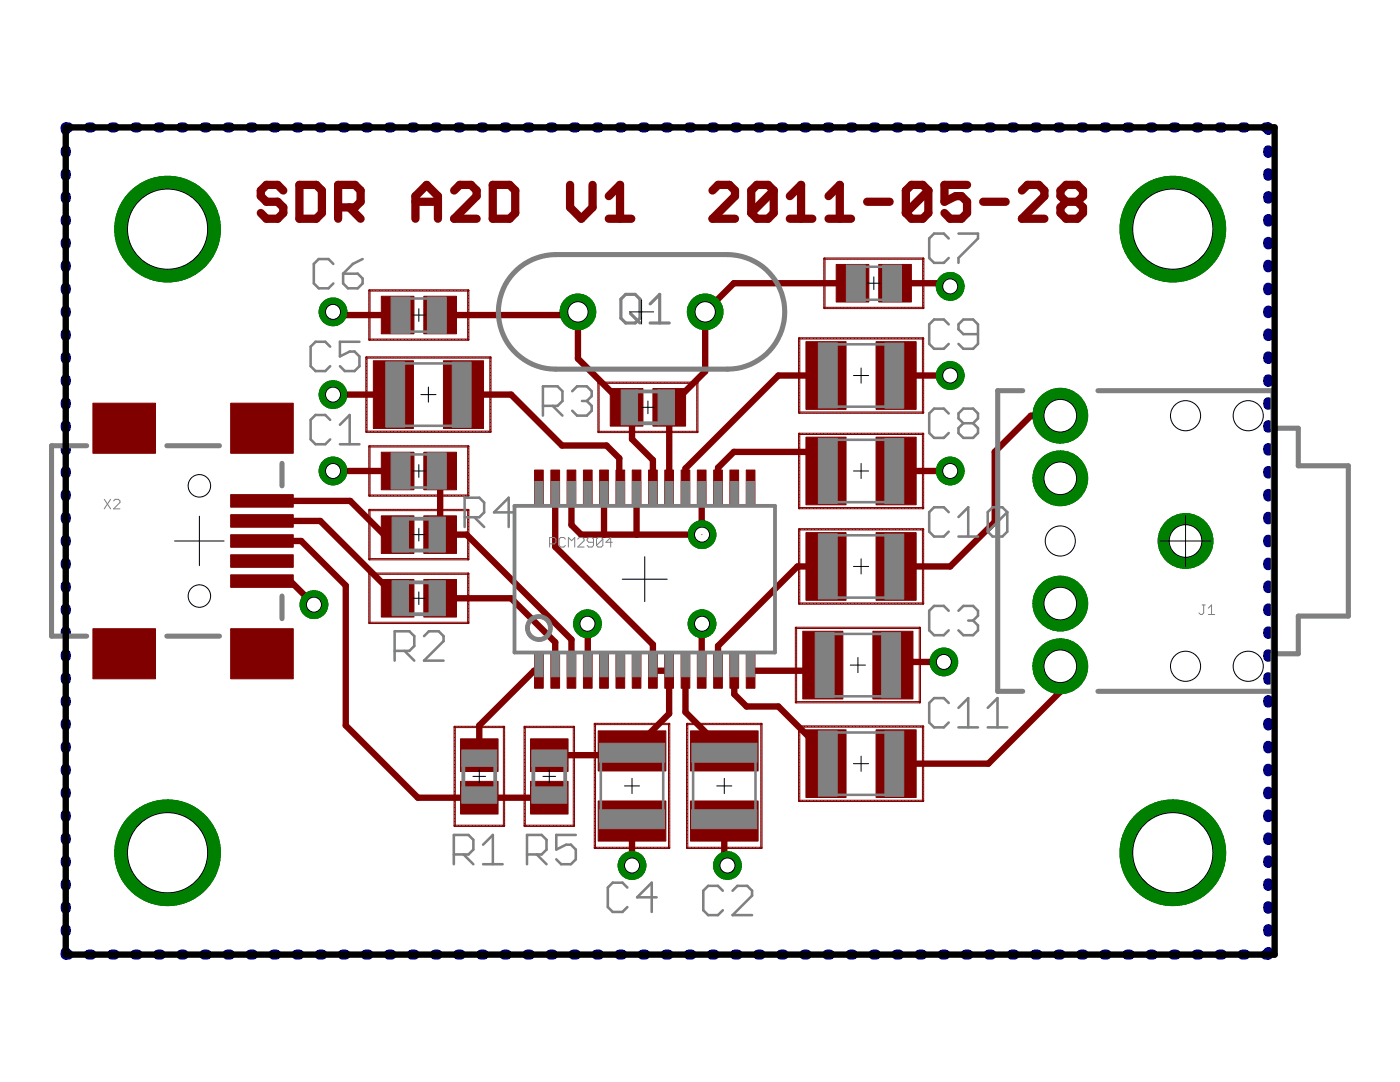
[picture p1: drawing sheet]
<svg xmlns="http://www.w3.org/2000/svg" width="279mm" height="216mm" viewBox="0 0 279 216" stroke-linecap="round" stroke-linejoin="round" font-family="sans-serif">
<g fill="#000080" stroke="#000080" stroke-width="2">
<path d="M13.1 25.4h.6z"/>
<path d="M17.7 25.4h.6z"/>
<path d="M22.3 25.4h.6z"/>
<path d="M26.9 25.4h.6z"/>
<path d="M31.5 25.4h.6z"/>
<path d="M36.2 25.4h.5z"/>
<path d="M40.7 25.4h.6z"/>
<path d="M45.4 25.4h.5z"/>
<path d="M50 25.4h.5z"/>
<path d="M54.6 25.4h.5z"/>
<path d="M59.2 25.4h.5z"/>
<path d="M63.8 25.4h.5z"/>
<path d="M68.4 25.4h.5z"/>
<path d="M73 25.4h.5z"/>
<path d="M77.6 25.4h.5z"/>
<path d="M82.2 25.4h.5z"/>
<path d="M86.8 25.4h.5z"/>
<path d="M91.4 25.4h.5z"/>
<path d="M96 25.4h.5z"/>
<path d="M100.6 25.4h.6z"/>
<path d="M105.2 25.4h.6z"/>
<path d="M109.8 25.4h.6z"/>
<path d="M114.4 25.4h.6z"/>
<path d="M119 25.4h.6z"/>
<path d="M123.6 25.4h.6z"/>
<path d="M128.2 25.4h.6z"/>
<path d="M132.8 25.4h.6z"/>
<path d="M137.5 25.4h.5z"/>
<path d="M142 25.4h.6z"/>
<path d="M146.7 25.4h.5z"/>
<path d="M151.3 25.4h.5z"/>
<path d="M155.9 25.4h.5z"/>
<path d="M160.5 25.4h.5z"/>
<path d="M165.1 25.4h.5z"/>
<path d="M169.7 25.4h.5z"/>
<path d="M174.3 25.4h.5z"/>
<path d="M178.9 25.4h.5z"/>
<path d="M183.5 25.4h.5z"/>
<path d="M188.1 25.4h.5z"/>
<path d="M192.7 25.4h.6z"/>
<path d="M197.3 25.4h.5z"/>
<path d="M201.9 25.4h.6z"/>
<path d="M206.5 25.4h.6z"/>
<path d="M211.1 25.4h.6z"/>
<path d="M215.7 25.4h.6z"/>
<path d="M220.3 25.4h.6z"/>
<path d="M224.9 25.4h.6z"/>
<path d="M229.6 25.4h.5z"/>
<path d="M234.1 25.4h.6z"/>
<path d="M238.8 25.4h.5z"/>
<path d="M243.4 25.4h.5z"/>
<path d="M248 25.4h.5z"/>
<path d="M252.6 25.4h.5z"/>
<path d="M253.1 25.4v.5z"/>
<path d="M253.1 30v.5z"/>
<path d="M253.1 34.6v.5z"/>
<path d="M253.1 39.1v.5z"/>
<path d="M253.1 43.7v.5z"/>
<path d="M253.1 48.3v.5z"/>
<path d="M253.1 52.8v.5z"/>
<path d="M253.1 57.4v.5z"/>
<path d="M253.1 62v.5z"/>
<path d="M253.1 66.5v.6z"/>
<path d="M253.1 71.1v.5z"/>
<path d="M253.1 75.7v.5z"/>
<path d="M253.1 80.3v.5z"/>
<path d="M253.1 84.8v.5z"/>
<path d="M253.1 89.4v.5z"/>
<path d="M253.1 94v.5z"/>
<path d="M253.1 98.6v.5z"/>
<path d="M253.1 103.1v.5z"/>
<path d="M253.1 107.7v.5z"/>
<path d="M253.1 112.3v.5z"/>
<path d="M253.1 116.8v.5z"/>
<path d="M253.1 121.4v.5z"/>
<path d="M253.1 126v.5z"/>
<path d="M253.1 130.6v.5z"/>
<path d="M253.1 135.1v.5z"/>
<path d="M253.1 139.7v.5z"/>
<path d="M253.1 144.3v.5z"/>
<path d="M253.1 148.8v.5z"/>
<path d="M253.1 153.4v.5z"/>
<path d="M253.1 158v.5z"/>
<path d="M253.1 162.5v.5z"/>
<path d="M253.1 167.1v.5z"/>
<path d="M253.1 171.7v.5z"/>
<path d="M253.1 176.3v.5z"/>
<path d="M253.1 180.8v.5z"/>
<path d="M253.1 185.4v.5z"/>
<path d="M253.1 190v.5z"/>
<path d="M252.6 190.5h.5z"/>
<path d="M248 190.5h.5z"/>
<path d="M243.4 190.5h.5z"/>
<path d="M238.8 190.5h.5z"/>
<path d="M234.1 190.5h.6z"/>
<path d="M229.6 190.5h.5z"/>
<path d="M224.9 190.5h.6z"/>
<path d="M220.3 190.5h.6z"/>
<path d="M215.7 190.5h.6z"/>
<path d="M211.1 190.5h.6z"/>
<path d="M206.5 190.5h.6z"/>
<path d="M201.9 190.5h.6z"/>
<path d="M197.3 190.5h.6z"/>
<path d="M192.7 190.5h.6z"/>
<path d="M188.1 190.5h.5z"/>
<path d="M183.5 190.5h.5z"/>
<path d="M178.9 190.5h.5z"/>
<path d="M174.3 190.5h.5z"/>
<path d="M169.7 190.5h.5z"/>
<path d="M165.1 190.5h.5z"/>
<path d="M160.5 190.5h.5z"/>
<path d="M155.9 190.5h.5z"/>
<path d="M151.3 190.5h.5z"/>
<path d="M146.7 190.5h.5z"/>
<path d="M142 190.5h.6z"/>
<path d="M137.5 190.5h.5z"/>
<path d="M132.8 190.5h.6z"/>
<path d="M128.2 190.5h.6z"/>
<path d="M123.6 190.5h.6z"/>
<path d="M119 190.5h.6z"/>
<path d="M114.4 190.5h.6z"/>
<path d="M109.8 190.5h.6z"/>
<path d="M105.2 190.5h.6z"/>
<path d="M100.6 190.5h.6z"/>
<path d="M96 190.5h.6z"/>
<path d="M91.4 190.5h.5z"/>
<path d="M86.8 190.5h.5z"/>
<path d="M82.2 190.5h.5z"/>
<path d="M77.6 190.5h.5z"/>
<path d="M73 190.5h.5z"/>
<path d="M68.4 190.5h.5z"/>
<path d="M63.8 190.5h.5z"/>
<path d="M59.2 190.5h.5z"/>
<path d="M54.6 190.5h.5z"/>
<path d="M50 190.5h.5z"/>
<path d="M45.4 190.5h.5z"/>
<path d="M40.7 190.5h.6z"/>
<path d="M36.2 190.5h.5z"/>
<path d="M31.5 190.5h.6z"/>
<path d="M26.9 190.5h.6z"/>
<path d="M22.3 190.5h.6z"/>
<path d="M17.7 190.5h.6z"/>
<path d="M13.1 190.5h.6z"/>
<path d="M13.1 190v.5z"/>
<path d="M13.1 185.4v.5z"/>
<path d="M13.1 180.8v.5z"/>
<path d="M13.1 176.3v.5z"/>
<path d="M13.1 171.7v.5z"/>
<path d="M13.1 167.1v.5z"/>
<path d="M13.1 162.5v.5z"/>
<path d="M13.1 158v.5z"/>
<path d="M13.1 153.4v.5z"/>
<path d="M13.1 148.8v.5z"/>
<path d="M13.1 144.3v.5z"/>
<path d="M13.1 139.7v.5z"/>
<path d="M13.1 135.1v.5z"/>
<path d="M13.1 130.6v.5z"/>
<path d="M13.1 126v.5z"/>
<path d="M13.1 121.4v.5z"/>
<path d="M13.1 116.8v.5z"/>
<path d="M13.1 112.3v.5z"/>
<path d="M13.1 107.7v.5z"/>
<path d="M13.1 103.1v.5z"/>
<path d="M13.1 98.6v.5z"/>
<path d="M13.1 94v.5z"/>
<path d="M13.1 89.4v.5z"/>
<path d="M13.1 84.8v.5z"/>
<path d="M13.1 80.3v.5z"/>
<path d="M13.1 75.7v.5z"/>
<path d="M13.1 71.1v.5z"/>
<path d="M13.1 66.5v.6z"/>
<path d="M13.1 62v.5z"/>
<path d="M13.1 57.4v.5z"/>
<path d="M13.1 52.8v.5z"/>
<path d="M13.1 48.3v.5z"/>
<path d="M13.1 43.7v.5z"/>
<path d="M13.1 39.1v.5z"/>
<path d="M13.1 34.6v.5z"/>
<path d="M13.1 30v.5z"/>
<path d="M13.1 25.4v.5z"/>
</g>
<circle cx="140.7" cy="62.2" r="3.6" fill="#008000" stroke="#008000" stroke-width=".2"/>
<circle cx="140.7" cy="62.2" r="2.03" fill="#fff" stroke="#000" stroke-width=".2"/>
<circle cx="115.3" cy="62.2" r="3.6" fill="#008000" stroke="#008000" stroke-width=".2"/>
<circle cx="115.3" cy="62.2" r="2.03" fill="#fff" stroke="#000" stroke-width=".2"/>
<circle cx="236.6" cy="108" r="5.5" fill="#008000" stroke="#008000" stroke-width=".2"/>
<circle cx="236.6" cy="108" r="3.3" fill="#fff" stroke="#000" stroke-width=".2"/>
<circle cx="211.6" cy="120.4" r="5.5" fill="#008000" stroke="#008000" stroke-width=".2"/>
<circle cx="211.6" cy="120.4" r="3.3" fill="#fff" stroke="#000" stroke-width=".2"/>
<circle cx="211.6" cy="132.9" r="5.5" fill="#008000" stroke="#008000" stroke-width=".2"/>
<circle cx="211.6" cy="132.9" r="3.3" fill="#fff" stroke="#000" stroke-width=".2"/>
<circle cx="211.6" cy="95.4" r="5.5" fill="#008000" stroke="#008000" stroke-width=".2"/>
<circle cx="211.6" cy="95.4" r="3.3" fill="#fff" stroke="#000" stroke-width=".2"/>
<circle cx="211.6" cy="83" r="5.5" fill="#008000" stroke="#008000" stroke-width=".2"/>
<circle cx="211.6" cy="83" r="3.3" fill="#fff" stroke="#000" stroke-width=".2"/>
<circle cx="145.2" cy="172.7" r="2.77" fill="#008000" stroke="#008000" stroke-width=".2"/>
<circle cx="145.2" cy="172.7" r="1.5" fill="#fff" stroke="#000" stroke-width=".2"/>
<circle cx="188.4" cy="132.1" r="2.77" fill="#008000" stroke="#008000" stroke-width=".2"/>
<circle cx="188.4" cy="132.1" r="1.5" fill="#fff" stroke="#000" stroke-width=".2"/>
<circle cx="126.1" cy="172.7" r="2.77" fill="#008000" stroke="#008000" stroke-width=".2"/>
<circle cx="126.1" cy="172.7" r="1.5" fill="#fff" stroke="#000" stroke-width=".2"/>
<circle cx="66.5" cy="78.7" r="2.77" fill="#008000" stroke="#008000" stroke-width=".2"/>
<circle cx="66.5" cy="78.7" r="1.5" fill="#fff" stroke="#000" stroke-width=".2"/>
<circle cx="189.6" cy="94" r="2.77" fill="#008000" stroke="#008000" stroke-width=".2"/>
<circle cx="189.6" cy="94" r="1.5" fill="#fff" stroke="#000" stroke-width=".2"/>
<circle cx="189.6" cy="74.9" r="2.77" fill="#008000" stroke="#008000" stroke-width=".2"/>
<circle cx="189.6" cy="74.9" r="1.5" fill="#fff" stroke="#000" stroke-width=".2"/>
<circle cx="140.1" cy="106.7" r="2.77" fill="#008000" stroke="#008000" stroke-width=".2"/>
<circle cx="140.1" cy="106.7" r="1.5" fill="#fff" stroke="#000" stroke-width=".2"/>
<circle cx="140.1" cy="124.5" r="2.77" fill="#008000" stroke="#008000" stroke-width=".2"/>
<circle cx="140.1" cy="124.5" r="1.5" fill="#fff" stroke="#000" stroke-width=".2"/>
<circle cx="117.2" cy="124.5" r="2.77" fill="#008000" stroke="#008000" stroke-width=".2"/>
<circle cx="117.2" cy="124.5" r="1.5" fill="#fff" stroke="#000" stroke-width=".2"/>
<circle cx="66.5" cy="62.2" r="2.77" fill="#008000" stroke="#008000" stroke-width=".2"/>
<circle cx="66.5" cy="62.2" r="1.5" fill="#fff" stroke="#000" stroke-width=".2"/>
<circle cx="189.6" cy="57.2" r="2.77" fill="#008000" stroke="#008000" stroke-width=".2"/>
<circle cx="189.6" cy="57.2" r="1.5" fill="#fff" stroke="#000" stroke-width=".2"/>
<circle cx="62.7" cy="120.7" r="2.77" fill="#008000" stroke="#008000" stroke-width=".2"/>
<circle cx="62.7" cy="120.7" r="1.5" fill="#fff" stroke="#000" stroke-width=".2"/>
<circle cx="66.5" cy="94" r="2.77" fill="#008000" stroke="#008000" stroke-width=".2"/>
<circle cx="66.5" cy="94" r="1.5" fill="#fff" stroke="#000" stroke-width=".2"/>
<circle cx="33.4" cy="45.7" r="10.5" fill="#008000" stroke="#008000" stroke-width=".2"/>
<circle cx="33.4" cy="45.7" r="8" fill="#fff" stroke="#000" stroke-width=".2"/>
<circle cx="33.4" cy="170.2" r="10.5" fill="#008000" stroke="#008000" stroke-width=".2"/>
<circle cx="33.4" cy="170.2" r="8" fill="#fff" stroke="#000" stroke-width=".2"/>
<circle cx="234.1" cy="45.7" r="10.5" fill="#008000" stroke="#008000" stroke-width=".2"/>
<circle cx="234.1" cy="45.7" r="8" fill="#fff" stroke="#000" stroke-width=".2"/>
<circle cx="234.1" cy="170.2" r="10.5" fill="#008000" stroke="#008000" stroke-width=".2"/>
<circle cx="234.1" cy="170.2" r="8" fill="#fff" stroke="#000" stroke-width=".2"/>
<g fill="#800000" stroke="#800000" stroke-width="1.7">
<path d="M55.4 36.9l1.1 1.1z"/>
<path d="M53.2 36.9h2.2z"/>
<path d="M53.2 36.9l-1.2 1.1z"/>
<path d="M52 38v1.1z"/>
<path d="M52 39.1l1.2 1.2z"/>
<path d="M53.2 40.3h2.2z"/>
<path d="M55.4 40.3l1.1 1.1z"/>
<path d="M56.5 41.4v1.1z"/>
<path d="M56.5 42.5l-1.1 1.1z"/>
<path d="M53.2 43.6h2.2z"/>
<path d="M52 42.5l1.2 1.1z"/>
<path d="M59.8 36.9v6.7z"/>
<path d="M59.8 43.6h3.3z"/>
<path d="M64.2 42.5l-1.1 1.1z"/>
<path d="M64.2 38v4.5z"/>
<path d="M63.1 36.9l1.1 1.1z"/>
<path d="M59.8 36.9h3.3z"/>
<path d="M67.5 36.9v6.7z"/>
<path d="M67.5 36.9h3.3z"/>
<path d="M70.8 36.9l1.2 1.1z"/>
<path d="M72 38v2.3z"/>
<path d="M72 40.3l-1.2 1.1z"/>
<path d="M67.5 41.4h3.3z"/>
<path d="M69.7 41.4l2.3 2.2z"/>
<path d="M82.9 39.1v4.5z"/>
<path d="M82.9 39.1l2.3-2.2z"/>
<path d="M85.2 36.9l2.2 2.2z"/>
<path d="M87.4 39.1v4.5z"/>
<path d="M82.9 40.3h4.5z"/>
<path d="M90.6 43.6h4.5z"/>
<path d="M95.1 39.1l-4.5 4.5z"/>
<path d="M95.1 38v1.1z"/>
<path d="M94 36.9l1.1 1.1z"/>
<path d="M91.8 36.9h2.2z"/>
<path d="M91.8 36.9l-1.2 1.1z"/>
<path d="M98.3 36.9v6.7z"/>
<path d="M98.3 43.6h3.4z"/>
<path d="M102.8 42.5l-1.1 1.1z"/>
<path d="M102.8 38v4.5z"/>
<path d="M101.7 36.9l1.1 1.1z"/>
<path d="M98.3 36.9h3.4z"/>
<path d="M113.8 36.9v4.5z"/>
<path d="M113.8 41.4l2.2 2.2z"/>
<path d="M118.3 41.4l-2.3 2.2z"/>
<path d="M118.3 36.9v4.5z"/>
<path d="M121.5 39.1l2.2-2.2z"/>
<path d="M123.7 36.9v6.7z"/>
<path d="M121.5 43.6h4.5z"/>
<path d="M142.2 43.6h4.5z"/>
<path d="M146.7 39.1l-4.5 4.5z"/>
<path d="M146.7 38v1.1z"/>
<path d="M145.6 36.9l1.1 1.1z"/>
<path d="M143.3 36.9h2.3z"/>
<path d="M143.3 36.9l-1.1 1.1z"/>
<path d="M149.9 38v4.5z"/>
<path d="M151 36.9l-1.1 1.1z"/>
<path d="M151 36.9h2.3z"/>
<path d="M153.3 36.9l1.1 1.1z"/>
<path d="M154.4 38v4.5z"/>
<path d="M154.4 42.5l-1.1 1.1z"/>
<path d="M151 43.6h2.3z"/>
<path d="M149.9 42.5l1.1 1.1z"/>
<path d="M149.9 42.5l4.5-4.5z"/>
<path d="M159.9 36.9l-2.3 2.2z"/>
<path d="M159.9 36.9v6.7z"/>
<path d="M157.6 43.6h4.5z"/>
<path d="M167.6 36.9l-2.2 2.2z"/>
<path d="M167.6 36.9v6.7z"/>
<path d="M165.4 43.6h4.4z"/>
<path d="M173.1 40.3h4.4z"/>
<path d="M180.8 38v4.5z"/>
<path d="M180.8 38l1.1-1.1z"/>
<path d="M181.9 36.9h2.2z"/>
<path d="M184.1 36.9l1.2 1.1z"/>
<path d="M185.3 38v4.5z"/>
<path d="M185.3 42.5l-1.2 1.1z"/>
<path d="M181.9 43.6h2.2z"/>
<path d="M180.8 42.5l1.1 1.1z"/>
<path d="M185.3 38l-4.5 4.5z"/>
<path d="M188.5 36.9h4.5z"/>
<path d="M188.5 36.9v3.4z"/>
<path d="M188.5 40.3l2.2-1.2z"/>
<path d="M190.7 39.1h1.2z"/>
<path d="M191.9 39.1l1.1 1.2z"/>
<path d="M193 40.3v2.2z"/>
<path d="M193 42.5l-1.1 1.1z"/>
<path d="M189.6 43.6h2.3z"/>
<path d="M188.5 42.5l1.1 1.1z"/>
<path d="M196.2 40.3h4.5z"/>
<path d="M203.9 43.6h4.5z"/>
<path d="M208.4 39.1l-4.5 4.5z"/>
<path d="M208.4 38v1.1z"/>
<path d="M207.3 36.9l1.1 1.1z"/>
<path d="M205.1 36.9h2.2z"/>
<path d="M205.1 36.9l-1.2 1.1z"/>
<path d="M211.6 38l1.2-1.1z"/>
<path d="M212.8 36.9h2.2z"/>
<path d="M215 36.9l1.1 1.1z"/>
<path d="M216.1 38v1.1z"/>
<path d="M216.1 39.1l-1.1 1.2z"/>
<path d="M215 40.3l1.1 1.1z"/>
<path d="M216.1 41.4v1.1z"/>
<path d="M216.1 42.5l-1.1 1.1z"/>
<path d="M212.8 43.6h2.2z"/>
<path d="M211.6 42.5l1.2 1.1z"/>
<path d="M211.6 41.4v1.1z"/>
<path d="M211.6 41.4l1.2-1.1z"/>
<path d="M211.6 39.1l1.2 1.2z"/>
<path d="M211.6 38v1.1z"/>
<path d="M212.8 40.3h2.2z"/>
</g>
<g fill="#800000" stroke="#800000" stroke-width=".2">
<path d="M106.7 93.8h1.7v7h-1.7z"/>
<path d="M109.9 93.8h1.8v7h-1.8z"/>
<path d="M113.2 93.8h1.7v7h-1.7z"/>
<path d="M116.4 93.8h1.8v7h-1.8z"/>
<path d="M119.7 93.8h1.7v7h-1.7z"/>
<path d="M122.9 93.8h1.8v7h-1.8z"/>
<path d="M126.2 93.8h1.7v7h-1.7z"/>
<path d="M132.7 93.8h1.7v7h-1.7z"/>
<path d="M129.4 93.8h1.8v7h-1.8z"/>
<path d="M135.9 93.8h1.8v7h-1.8z"/>
<path d="M139.2 93.8h1.7v7h-1.7z"/>
<path d="M142.4 93.8h1.8v7h-1.8z"/>
<path d="M145.7 93.8h1.7v7h-1.7z"/>
<path d="M148.9 93.8h1.8v7h-1.8z"/>
<path d="M106.7 130.3h1.7v7h-1.7z"/>
<path d="M109.9 130.3h1.8v7h-1.8z"/>
<path d="M113.2 130.3h1.7v7h-1.7z"/>
<path d="M116.4 130.3h1.8v7h-1.8z"/>
<path d="M119.7 130.3h1.7v7h-1.7z"/>
<path d="M122.9 130.3h1.8v7h-1.8z"/>
<path d="M126.2 130.3h1.7v7h-1.7z"/>
<path d="M129.4 130.3h1.8v7h-1.8z"/>
<path d="M132.7 130.3h1.7v7h-1.7z"/>
<path d="M135.9 130.3h1.8v7h-1.8z"/>
<path d="M139.2 130.3h1.7v7h-1.7z"/>
<path d="M142.4 130.3h1.8v7h-1.8z"/>
<path d="M145.7 130.3h1.7v7h-1.7z"/>
<path d="M148.9 130.3h1.8v7h-1.8z"/>
<path d="M91.9 155.9h7.5v6.5h-7.5z"/>
<path d="M91.9 147.4h7.5v6.5h-7.5z"/>
<path d="M76.1 115.6h6.5v7.5h-6.5z"/>
<path d="M84.6 115.6h6.5v7.5h-6.5z"/>
<path d="M121.8 77.5h6.5v7.5h-6.5z"/>
<path d="M130.3 77.5h6.5v7.5h-6.5z"/>
<path d="M76.1 102.9h6.5v7.5h-6.5z"/>
<path d="M84.6 102.9h6.5v7.5h-6.5z"/>
<path d="M84.6 90.2h6.5v7.5h-6.5z"/>
<path d="M76.1 90.2h6.5v7.5h-6.5z"/>
<path d="M105.9 155.9h7.5v6.5h-7.5z"/>
<path d="M105.9 147.4h7.5v6.5h-7.5z"/>
<path d="M84.6 59.1h6.5v7.5h-6.5z"/>
<path d="M76.1 59.1h6.5v7.5h-6.5z"/>
<path d="M166.9 52.8h6.5v7.5h-6.5z"/>
<path d="M175.4 52.8h6.5v7.5h-6.5z"/>
<path d="M119.4 145.8h13.5v8h-13.5z"/>
<path d="M119.4 159.8h13.5v8h-13.5z"/>
<path d="M88.5 72h8v13.5h-8z"/>
<path d="M74.5 72h8v13.5h-8z"/>
<path d="M160.8 87.2h8v13.5h-8z"/>
<path d="M174.8 87.2h8v13.5h-8z"/>
<path d="M160.8 68.2h8v13.5h-8z"/>
<path d="M174.8 68.2h8v13.5h-8z"/>
<path d="M137.8 145.8h13.5v8h-13.5z"/>
<path d="M137.8 159.8h13.5v8h-13.5z"/>
<path d="M160.2 126h8v13.5h-8z"/>
<path d="M174.2 126h8v13.5h-8z"/>
<path d="M46 106.7h12.5v2.5h-12.5z"/>
<path d="M46 102.7h12.5v2.5h-12.5z"/>
<path d="M46 114.7h12.5v2.5h-12.5z"/>
<path d="M46 110.7h12.5v2.5h-12.5z"/>
<path d="M18.5 125.5h12.5v9.9h-12.5z"/>
<path d="M18.5 80.5h12.5v9.9h-12.5z"/>
<path d="M46 125.5h12.5v9.9h-12.5z"/>
<path d="M46 80.5h12.5v9.9h-12.5z"/>
<path d="M46 98.7h12.5v2.5h-12.5z"/>
<path d="M160.8 106.3h8v13.5h-8z"/>
<path d="M174.8 106.3h8v13.5h-8z"/>
<path d="M160.8 145.6h8v13.5h-8z"/>
<path d="M174.8 145.6h8v13.5h-8z"/>
</g>
<g fill="#800000" stroke="#800000" stroke-width="1.3">
<path d="M106.6 133.8h.9z"/>
<path d="M95.7 144.8l10.9-11z"/>
<path d="M95.7 144.8v5.9z"/>
<path d="M87.8 119.4h14.2z"/>
<path d="M102 119.4l8.8 8.8z"/>
<path d="M110.8 128.2v5.6z"/>
<path d="M52.3 107.9h7.8z"/>
<path d="M60.1 107.9l8.9 8.9z"/>
<path d="M69 116.8v28z"/>
<path d="M83.4 159.2h12.3z"/>
<path d="M69 144.8l14.4 14.4z"/>
<path d="M95.7 159.2h13.9z"/>
<path d="M52.3 103.9h11.6z"/>
<path d="M63.9 103.9l15.5 15.5z"/>
<path d="M52.3 99.9h17.6z"/>
<path d="M76.6 106.7h2.8z"/>
<path d="M69.9 99.9l6.7 6.8z"/>
<path d="M114 127.6v6.2z"/>
<path d="M87.8 94v12.7z"/>
<path d="M87.8 106.7h5.3z"/>
<path d="M93.1 106.7l20.9 20.9z"/>
<path d="M114 97.3v7.5z"/>
<path d="M114 104.8l2 1.9z"/>
<path d="M116 106.7h4.5z"/>
<path d="M127 106.7h13z"/>
<path d="M120.5 97.3v9.4z"/>
<path d="M127 97.3v9.4z"/>
<path d="M120.5 106.7h6.5z"/>
<path d="M140 97.3v9.4z"/>
<path d="M117.3 124.5v9.3z"/>
<path d="M140 124.5v9.3z"/>
<path d="M66.5 94h12.9z"/>
<path d="M66.5 78.7h12z"/>
<path d="M126.1 163.8v8.9z"/>
<path d="M178.8 132.1h9.6z"/>
<path d="M178.2 132.7l.6-.6z"/>
<path d="M178.8 94h10.8z"/>
<path d="M67.1 62.9h12.3z"/>
<path d="M66.5 62.2l.6 .7z"/>
<path d="M178.6 56.5h10.4z"/>
<path d="M189 56.5l.6 .6z"/>
<path d="M52.3 116h5.7z"/>
<path d="M58 116l4.7 4.6z"/>
<path d="M178.8 74.9h10.8z"/>
<path d="M144.5 163.8v8.3z"/>
<path d="M144.5 172.1l.7 .6z"/>
<path d="M130.3 133.8h3.2z"/>
<path d="M130.3 128.6v5.2z"/>
<path d="M110.8 97.3v11.8z"/>
<path d="M110.8 109.1l19.5 19.5z"/>
<path d="M133.5 133.8v8.6z"/>
<path d="M133.5 142.4l-7.4 7.4z"/>
<path d="M109.6 150.7h15.7z"/>
<path d="M125.3 150.7l.8-.9z"/>
<path d="M136.8 133.8v8.3z"/>
<path d="M136.8 142.1l7.7 7.7z"/>
<path d="M149.8 133.8h13.3z"/>
<path d="M163.1 133.8l1.1-1.1z"/>
<path d="M123.6 97.1l.2 .2z"/>
<path d="M123.6 91.4v5.7z"/>
<path d="M121.1 88.9l2.5 2.5z"/>
<path d="M112.2 88.9h8.9z"/>
<path d="M102 78.7l10.2 10.2z"/>
<path d="M92.5 78.7h9.5z"/>
<path d="M143.3 93.3v4z"/>
<path d="M143.3 93.3l3.2-3.1z"/>
<path d="M146.5 90.2h14.5z"/>
<path d="M161 90.2l3.8 3.8z"/>
<path d="M136.8 93.5v3.8z"/>
<path d="M136.8 93.5l18.5-18.6z"/>
<path d="M155.3 74.9h9.5z"/>
<path d="M140.7 62.2l5.8-5.7z"/>
<path d="M146.5 56.5h23.6z"/>
<path d="M140.7 74.1l-7.1 7.2z"/>
<path d="M140.7 62.2v11.9z"/>
<path d="M133.6 81.3v16z"/>
<path d="M114.7 62.9l.6-.7z"/>
<path d="M87.8 62.9h26.9z"/>
<path d="M115.3 71.6l9.8 9.7z"/>
<path d="M115.3 62.2v9.4z"/>
<path d="M130.3 91.8v5.5z"/>
<path d="M126.1 87.6l4.2 4.2z"/>
<path d="M126.1 82.4v5.2z"/>
<path d="M125.1 81.3l1 1.1z"/>
<path d="M205.7 83h5.9z"/>
<path d="M198.5 90.2l7.2-7.2z"/>
<path d="M198.5 90.2v13.9z"/>
<path d="M189.6 113l8.9-8.9z"/>
<path d="M178.8 113h10.8z"/>
<path d="M143.3 128.9v4.9z"/>
<path d="M143.3 128.9l15.9-15.9z"/>
<path d="M159.2 113h5.6z"/>
<path d="M211.6 132.9v5.1z"/>
<path d="M197.3 152.4l14.3-14.4z"/>
<path d="M178.8 152.4h18.5z"/>
<path d="M146.5 133.8v4.7z"/>
<path d="M146.5 138.5l2.5 2.5z"/>
<path d="M164.8 150.5v1.9z"/>
<path d="M155.3 141l9.5 9.5z"/>
<path d="M149 141h6.3z"/>
</g>
<circle cx="140.7" cy="62.2" r="3.6" fill="#008000" stroke="#008000" stroke-width=".2"/>
<circle cx="140.7" cy="62.2" r="2.03" fill="#fff" stroke="#000" stroke-width=".2"/>
<circle cx="115.3" cy="62.2" r="3.6" fill="#008000" stroke="#008000" stroke-width=".2"/>
<circle cx="115.3" cy="62.2" r="2.03" fill="#fff" stroke="#000" stroke-width=".2"/>
<circle cx="236.6" cy="108" r="5.5" fill="#008000" stroke="#008000" stroke-width=".2"/>
<circle cx="236.6" cy="108" r="3.3" fill="#fff" stroke="#000" stroke-width=".2"/>
<circle cx="211.6" cy="120.4" r="5.5" fill="#008000" stroke="#008000" stroke-width=".2"/>
<circle cx="211.6" cy="120.4" r="3.3" fill="#fff" stroke="#000" stroke-width=".2"/>
<circle cx="211.6" cy="132.9" r="5.5" fill="#008000" stroke="#008000" stroke-width=".2"/>
<circle cx="211.6" cy="132.9" r="3.3" fill="#fff" stroke="#000" stroke-width=".2"/>
<circle cx="211.6" cy="95.4" r="5.5" fill="#008000" stroke="#008000" stroke-width=".2"/>
<circle cx="211.6" cy="95.4" r="3.3" fill="#fff" stroke="#000" stroke-width=".2"/>
<circle cx="211.6" cy="83" r="5.5" fill="#008000" stroke="#008000" stroke-width=".2"/>
<circle cx="211.6" cy="83" r="3.3" fill="#fff" stroke="#000" stroke-width=".2"/>
<circle cx="145.2" cy="172.7" r="2.77" fill="#008000" stroke="#008000" stroke-width=".2"/>
<circle cx="145.2" cy="172.7" r="1.5" fill="#fff" stroke="#000" stroke-width=".2"/>
<circle cx="188.4" cy="132.1" r="2.77" fill="#008000" stroke="#008000" stroke-width=".2"/>
<circle cx="188.4" cy="132.1" r="1.5" fill="#fff" stroke="#000" stroke-width=".2"/>
<circle cx="126.1" cy="172.7" r="2.77" fill="#008000" stroke="#008000" stroke-width=".2"/>
<circle cx="126.1" cy="172.7" r="1.5" fill="#fff" stroke="#000" stroke-width=".2"/>
<circle cx="66.5" cy="78.7" r="2.77" fill="#008000" stroke="#008000" stroke-width=".2"/>
<circle cx="66.5" cy="78.7" r="1.5" fill="#fff" stroke="#000" stroke-width=".2"/>
<circle cx="189.6" cy="94" r="2.77" fill="#008000" stroke="#008000" stroke-width=".2"/>
<circle cx="189.6" cy="94" r="1.5" fill="#fff" stroke="#000" stroke-width=".2"/>
<circle cx="189.6" cy="74.9" r="2.77" fill="#008000" stroke="#008000" stroke-width=".2"/>
<circle cx="189.6" cy="74.9" r="1.5" fill="#fff" stroke="#000" stroke-width=".2"/>
<circle cx="140.1" cy="106.7" r="2.77" fill="#008000" stroke="#008000" stroke-width=".2"/>
<circle cx="140.1" cy="106.7" r="1.5" fill="#fff" stroke="#000" stroke-width=".2"/>
<circle cx="140.1" cy="124.5" r="2.77" fill="#008000" stroke="#008000" stroke-width=".2"/>
<circle cx="140.1" cy="124.5" r="1.5" fill="#fff" stroke="#000" stroke-width=".2"/>
<circle cx="117.2" cy="124.5" r="2.77" fill="#008000" stroke="#008000" stroke-width=".2"/>
<circle cx="117.2" cy="124.5" r="1.5" fill="#fff" stroke="#000" stroke-width=".2"/>
<circle cx="66.5" cy="62.2" r="2.77" fill="#008000" stroke="#008000" stroke-width=".2"/>
<circle cx="66.5" cy="62.2" r="1.5" fill="#fff" stroke="#000" stroke-width=".2"/>
<circle cx="189.6" cy="57.2" r="2.77" fill="#008000" stroke="#008000" stroke-width=".2"/>
<circle cx="189.6" cy="57.2" r="1.5" fill="#fff" stroke="#000" stroke-width=".2"/>
<circle cx="62.7" cy="120.7" r="2.77" fill="#008000" stroke="#008000" stroke-width=".2"/>
<circle cx="62.7" cy="120.7" r="1.5" fill="#fff" stroke="#000" stroke-width=".2"/>
<circle cx="66.5" cy="94" r="2.77" fill="#008000" stroke="#008000" stroke-width=".2"/>
<circle cx="66.5" cy="94" r="1.5" fill="#fff" stroke="#000" stroke-width=".2"/>
<circle cx="33.4" cy="45.7" r="10.5" fill="#008000" stroke="#008000" stroke-width=".2"/>
<circle cx="33.4" cy="45.7" r="8" fill="#fff" stroke="#000" stroke-width=".2"/>
<circle cx="33.4" cy="170.2" r="10.5" fill="#008000" stroke="#008000" stroke-width=".2"/>
<circle cx="33.4" cy="170.2" r="8" fill="#fff" stroke="#000" stroke-width=".2"/>
<circle cx="234.1" cy="45.7" r="10.5" fill="#008000" stroke="#008000" stroke-width=".2"/>
<circle cx="234.1" cy="45.7" r="8" fill="#fff" stroke="#000" stroke-width=".2"/>
<circle cx="234.1" cy="170.2" r="10.5" fill="#008000" stroke="#008000" stroke-width=".2"/>
<circle cx="234.1" cy="170.2" r="8" fill="#fff" stroke="#000" stroke-width=".2"/>
<g fill="#800000" stroke="#800000" stroke-width=".2">
<path d="M90.6 145h.3l-.1 19.9-.2-.1z"/>
<path d="M90.6 145l10-.1 .1 .2-10 .1z"/>
<path d="M100.5 145h.2l-.1 19.9-.1-.1z"/>
<path d="M90.6 164.7h10l.1 .1-10 .1z"/>
<path d="M73.6 114.4l19.9-.1 .1 .2-19.9 .1z"/>
<path d="M93.3 114.4h.3l-.1 10-.2-.1z"/>
<path d="M73.6 124.2h19.9l.1 .1-19.9 .1z"/>
<path d="M73.6 114.4h.3l-.1 10-.2-.1z"/>
<path d="M119.3 76.3l19.9-.1 .1 .2-19.9 .1z"/>
<path d="M139 76.3h.3l-.1 10-.2-.1z"/>
<path d="M119.3 86.1h19.9l.1 .1-19.9 .1z"/>
<path d="M119.3 76.3h.3l-.1 10-.2-.1z"/>
<path d="M73.6 101.7l19.9-.1 .1 .2-19.9 .1z"/>
<path d="M93.3 101.7h.3l-.1 10-.2-.1z"/>
<path d="M73.6 111.5h19.9l.1 .1-19.9 .1z"/>
<path d="M73.6 101.7h.3l-.1 10-.2-.1z"/>
<path d="M73.6 98.8h19.9l.1 .1-19.9 .1z"/>
<path d="M73.6 89l19.9-.1 .1 .2-19.9 .1z"/>
<path d="M93.3 89h.3l-.1 10-.2-.1z"/>
<path d="M73.6 89h.3l-.1 10-.2-.1z"/>
<path d="M104.6 145h.2v19.9l-.2-.1z"/>
<path d="M104.6 145l10-.1 .1 .2-10 .1z"/>
<path d="M114.4 145h.3l-.1 19.9-.2-.1z"/>
<path d="M104.6 164.7h10l.1 .1-10 .1z"/>
<path d="M73.6 67.7l19.9-.1 .1 .2-19.9 .1z"/>
<path d="M73.6 57.9l19.9-.1 .1 .2-19.9 .1z"/>
<path d="M93.3 57.9h.3l-.1 10-.2-.1z"/>
<path d="M73.6 57.9h.3l-.1 10-.2-.1z"/>
<path d="M164.4 51.6l19.9-.1 .1 .1-19.9 .1z"/>
<path d="M164.4 61.4l19.9-.1 .1 .2-19.9 .1z"/>
<path d="M164.4 51.6h.3l-.1 10-.2-.1z"/>
<path d="M184.2 51.5l.2 .1-.1 10-.2-.1z"/>
<path d="M133.4 144.4h.3l-.1 24.9-.2-.1z"/>
<path d="M118.6 144.4h.3l-.1 24.9-.2-.1z"/>
<path d="M118.6 144.4l15-.1 .1 .2-15 .1z"/>
<path d="M118.6 169.1h15l.1 .1-15 .1z"/>
<path d="M73 86.1l24.9-.1 .1 .2-24.9 .1z"/>
<path d="M73 71.3l24.9-.1 .1 .2-24.9 .1z"/>
<path d="M97.7 71.3h.3l-.1 15-.2-.1z"/>
<path d="M73 71.3h.3l-.1 15-.2-.1z"/>
<path d="M159.4 86.4h24.9v.2l-24.9 .1z"/>
<path d="M159.4 101.3h24.9v.1l-24.9 .1z"/>
<path d="M159.4 86.4l.2 .1-.1 15-.1-.1z"/>
<path d="M184.1 86.5h.2v15l-.2-.1z"/>
<path d="M159.4 67.4h24.9v.2h-24.9z"/>
<path d="M159.4 82.3l24.9-.1v.2l-24.9 .1z"/>
<path d="M159.4 67.4l.2 .1-.1 15-.1-.1z"/>
<path d="M184.1 67.5h.2v15l-.2-.1z"/>
<path d="M151.8 144.4h.3l-.1 24.9-.2-.1z"/>
<path d="M137 144.4h.3l-.1 24.9-.2-.1z"/>
<path d="M137 144.4l15-.1 .1 .2-15 .1z"/>
<path d="M137 169.1h15l.1 .1-15 .1z"/>
<path d="M158.7 125.2h24.9l.1 .1-24.9 .1z"/>
<path d="M158.7 140.1l24.9-.1 .1 .2-24.9 .1z"/>
<path d="M158.7 125.2h.3l-.1 15.1-.2-.1z"/>
<path d="M183.5 125.2h.2l-.1 15.1-.1-.1z"/>
<path d="M159.4 105.5h24.9v.2h-24.9z"/>
<path d="M159.4 120.4l24.9-.1v.2l-24.9 .1z"/>
<path d="M159.4 105.5l.2 .1-.1 15-.1-.1z"/>
<path d="M184.1 105.6h.2v15l-.2-.1z"/>
<path d="M159.4 144.9l24.9-.1v.2l-24.9 .1z"/>
<path d="M159.4 159.8l24.9-.1v.2h-24.9z"/>
<path d="M159.4 144.9h.2l-.1 15h-.1z"/>
<path d="M184.1 144.9h.2v15h-.2z"/>
</g>
<g fill="#808080" stroke="#808080" stroke-width=".76">
<path d="M102.7 100.9h52z"/>
<path d="M154.7 100.9v29.3z"/>
<path d="M102.7 130.2h52z"/>
<path d="M102.7 100.9v29.3z"/>
<path d="M92.5 152.9v4.1z"/>
<path d="M98.8 152.9v4.1z"/>
<path d="M81.6 116.2h4z"/>
<path d="M81.6 122.6h4z"/>
<path d="M127.3 78.1h4.1z"/>
<path d="M127.3 84.5h4.1z"/>
<path d="M81.6 103.5h4z"/>
<path d="M81.6 109.9h4z"/>
<path d="M106.4 152.9v4.1z"/>
<path d="M112.8 152.9v4.1z"/>
</g>
<g fill="#808080" stroke="#808080" stroke-width=".2">
<path d="M109.7 107.3v1.9z"/>
<path d="M109.7 107.3h.9z"/>
<path d="M110.6 107.3l.4 .3z"/>
<path d="M111 107.6v.6z"/>
<path d="M111 108.2l-.4 .3z"/>
<path d="M109.7 108.5h.9z"/>
<path d="M112.5 107.3l.3 .3z"/>
<path d="M111.9 107.3h.6z"/>
<path d="M111.9 107.3l-.3 .3z"/>
<path d="M111.6 107.6v1.2z"/>
<path d="M111.6 108.8l.3 .4z"/>
<path d="M111.9 109.2h.6z"/>
<path d="M112.5 109.2l.3-.4z"/>
<path d="M113.4 107.3v1.9z"/>
<path d="M113.4 107.3l.7 .6z"/>
<path d="M114.1 107.9l.6-.6z"/>
<path d="M114.7 107.3v1.9z"/>
<path d="M115.3 109.2h1.3z"/>
<path d="M115.3 109.2l1.3-1.3z"/>
<path d="M116.6 107.6v.3z"/>
<path d="M116.2 107.3l.4 .3z"/>
<path d="M115.6 107.3h.6z"/>
<path d="M115.6 107.3l-.3 .3z"/>
<path d="M117.2 108.8l.3 .4z"/>
<path d="M117.5 109.2h.6z"/>
<path d="M118.1 109.2l.3-.4z"/>
<path d="M118.4 107.6v1.2z"/>
<path d="M118.1 107.3l.3 .3z"/>
<path d="M117.5 107.3h.6z"/>
<path d="M117.5 107.3l-.3 .3z"/>
<path d="M117.2 107.6v.3z"/>
<path d="M117.2 107.9l.3 .3z"/>
<path d="M117.5 108.2h.9z"/>
<path d="M119 107.6v1.2z"/>
<path d="M119 107.6l.4-.3z"/>
<path d="M119.4 107.3h.6z"/>
<path d="M120 107.3l.3 .3z"/>
<path d="M120.3 107.6v1.2z"/>
<path d="M120.3 108.8l-.3 .4z"/>
<path d="M119.4 109.2h.6z"/>
<path d="M119 108.8l.4 .4z"/>
<path d="M119 108.8l1.3-1.2z"/>
<path d="M121.9 107.3v1.9z"/>
<path d="M121.9 107.3l-1 .9z"/>
<path d="M120.9 108.2h1.3z"/>
<path d="M239.3 122.3l.3 .3z"/>
<path d="M239.6 122.6h.3z"/>
<path d="M239.9 122.6l.3-.3z"/>
<path d="M240.2 120.7v1.6z"/>
<path d="M239.9 120.7h.6z"/>
<path d="M241.2 121.3l.6-.6z"/>
<path d="M241.8 120.7v1.9z"/>
<path d="M241.2 122.6h1.2z"/>
<path d="M20.8 99.6l1.3 1.9z"/>
<path d="M22.1 99.6l-1.3 1.9z"/>
<path d="M22.7 101.5h1.2z"/>
<path d="M22.7 101.5l1.2-1.2z"/>
<path d="M23.9 99.9v.4z"/>
<path d="M23.6 99.6l.3 .3z"/>
<path d="M23 99.6h.6z"/>
<path d="M23 99.6l-.3 .3z"/>
<path d="M105.6 123.5a2.68 2.68 0 0 1 4.3 .4 2.68 2.68 0 0 1-1.6 4 2.68 2.68 0 0 1-3.4-2.6h.7a1.91 1.91 0 0 1 2.9-1.6 1.91 1.91 0 0 1 .2 3.2 1.91 1.91 0 0 1-3-1.2l-.1-.4h-.7a2.63 2.63 0 0 1 .7-1.8z" fill-rule="evenodd"/>
</g>
<g fill="#808080" stroke="#808080" stroke-width="1">
<path d="M110.9 50.8h34.3z"/>
<path d="M110.9 73.7h34.3z"/>
<path d="M199.1 78v59.9z"/>
<path d="M219.1 137.9h35z"/>
<path d="M199.1 137.9h5z"/>
<path d="M254.1 78v59.9z"/>
<path d="M219.1 78h35z"/>
<path d="M199.1 78h5z"/>
<path d="M33.3 88.9h10.5z"/>
<path d="M56.3 92.5v4.4z"/>
<path d="M56.3 118.9v4.5z"/>
<path d="M33.3 126.9h10.5z"/>
<path d="M254.1 130.5v7.4z"/>
<path d="M254.1 78v7.4z"/>
<path d="M259.1 122.9v7.6z"/>
<path d="M259.1 85.4v7.5z"/>
<path d="M254.1 85.4h5z"/>
<path d="M254.1 130.5h5z"/>
<path d="M269.1 92.9v30z"/>
<path d="M259.1 92.9h10z"/>
<path d="M259.1 122.9h10z"/>
<path d="M10.3 88.9v38z"/>
<path d="M10.3 126.9h7z"/>
<path d="M10.3 88.9h7z"/>
</g>
<path d="M110.9 50.8a11.4 11.4 0 0 0-11.4 11.4 11.4 11.4 0 0 0 11.4 11.5M145.2 50.8a11.4 11.4 0 0 1 11.4 11.4 11.4 11.4 0 0 1-11.4 11.5" fill="none" stroke="#808080" stroke-width="1"/>
<g fill="#808080" stroke="#808080" stroke-width=".2">
<path d="M106.7 96.1h1.7v4.6h-1.7z"/>
<path d="M106.7 130.4h1.7v4.6h-1.7z"/>
<path d="M110 130.4h1.6v4.6h-1.6z"/>
<path d="M113.2 130.4h1.7v4.6h-1.7z"/>
<path d="M110 96.1h1.6v4.6h-1.6z"/>
<path d="M113.2 96.1h1.7v4.6h-1.7z"/>
<path d="M116.5 96.1h1.6v4.6h-1.6z"/>
<path d="M119.7 96.1h1.6v4.6h-1.6z"/>
<path d="M123 96.1h1.6v4.6h-1.6z"/>
<path d="M126.2 96.1h1.6v4.6h-1.6z"/>
<path d="M129.5 96.1h1.6v4.6h-1.6z"/>
<path d="M132.7 96.1h1.6v4.6h-1.6z"/>
<path d="M136 96.1h1.6v4.6h-1.6z"/>
<path d="M139.2 96.1h1.6v4.6h-1.6z"/>
<path d="M142.5 96.1h1.6v4.6h-1.6z"/>
<path d="M145.7 96.1h1.6v4.6h-1.6z"/>
<path d="M149 96.1h1.6v4.6h-1.6z"/>
<path d="M116.5 130.4h1.6v4.6h-1.6z"/>
<path d="M119.7 130.4h1.6v4.6h-1.6z"/>
<path d="M123 130.4h1.6v4.6h-1.6z"/>
<path d="M126.2 130.4h1.6v4.6h-1.6z"/>
<path d="M129.5 130.4h1.6v4.6h-1.6z"/>
<path d="M132.7 130.4h1.6v4.6h-1.6z"/>
<path d="M136 130.4h1.6v4.6h-1.6z"/>
<path d="M139.2 130.4h1.6v4.6h-1.6z"/>
<path d="M142.5 130.4h1.6v4.6h-1.6z"/>
<path d="M145.7 130.4h1.6v4.6h-1.6z"/>
<path d="M149 130.4h1.6v4.6h-1.6z"/>
<path d="M92.2 149.6h6.9v3.3h-6.9z"/>
<path d="M92.2 157h6.9v3.3h-6.9z"/>
<path d="M85.6 115.9h3.3v7h-3.3z"/>
<path d="M78.3 115.9h3.2v7h-3.2z"/>
<path d="M131.3 77.8h3.3v7h-3.3z"/>
<path d="M124 77.8h3.2v7h-3.2z"/>
<path d="M85.6 103.2h3.3v7h-3.3z"/>
<path d="M78.3 103.2h3.2v7h-3.2z"/>
<path d="M85.3 90.4h3.8v7.2h-3.8z"/>
<path d="M78.1 90.4h3.7v7.2h-3.7z"/>
<path d="M106.1 149.6h7v3.3h-7z"/>
<path d="M106.1 157h7v3.3h-7z"/>
<path d="M85.3 59.3h3.8v7.2h-3.8z"/>
<path d="M78.1 59.3h3.7v7.2h-3.7z"/>
<path d="M168.9 52.9h3.8v7.2h-3.8z"/>
<path d="M176.1 52.9h3.8v7.2h-3.8z"/>
<path d="M119.7 148.3h13v3.8h-13z"/>
<path d="M119.6 161.6h13v3.8h-13z"/>
<path d="M90.3 72.3h3.7v13h-3.7z"/>
<path d="M77 72.2h3.8v13h-3.8z"/>
<path d="M163.3 87.5h3.8v13h-3.8z"/>
<path d="M176.6 87.5h3.8v13h-3.8z"/>
<path d="M163.3 68.4h3.8v13h-3.8z"/>
<path d="M176.6 68.5h3.8v12.9h-3.8z"/>
<path d="M138.1 148.3h13v3.8h-13z"/>
<path d="M138 161.6h13v3.8h-13z"/>
<path d="M162.7 126.2h3.8v13h-3.8z"/>
<path d="M176 126.2h3.7v13h-3.7z"/>
<path d="M163.3 106.5h3.8v13h-3.8z"/>
<path d="M176.6 106.6h3.8v12.9h-3.8z"/>
<path d="M163.3 145.9h3.8v13h-3.8z"/>
<path d="M176.6 145.9h3.8v13h-3.8z"/>
</g>
<g fill="#808080" stroke="#808080" stroke-width=".51">
<path d="M81.7 97.3h3.8z"/>
<path d="M81.7 90.7h3.7z"/>
<path d="M81.7 66.2h3.8z"/>
<path d="M81.7 59.6h3.7z"/>
<path d="M172.5 53.2h3.8z"/>
<path d="M172.6 59.8h3.7z"/>
<path d="M132.4 152v9.6z"/>
<path d="M119.9 152v9.6z"/>
<path d="M80.7 85h9.6z"/>
<path d="M80.7 72.5h9.6z"/>
<path d="M167 87.8h9.7z"/>
<path d="M167 100.2h9.7z"/>
<path d="M167 68.7h9.7z"/>
<path d="M167 81.2h9.7z"/>
<path d="M150.8 152v9.6z"/>
<path d="M138.3 152v9.6z"/>
<path d="M166.4 126.5h9.6z"/>
<path d="M166.4 138.9h9.6z"/>
<path d="M167 106.8h9.7z"/>
<path d="M167 119.3h9.7z"/>
<path d="M167 146.2h9.7z"/>
<path d="M167 158.6h9.7z"/>
<path d="M90.6 166.6v5.8z"/>
<path d="M90.6 166.6h2.9z"/>
<path d="M93.5 166.6l1 1z"/>
<path d="M94.5 167.6v1.9z"/>
<path d="M94.5 169.5l-1 1z"/>
<path d="M90.6 170.5h2.9z"/>
<path d="M92.5 170.5l2 1.9z"/>
<path d="M96.4 168.6l2-2z"/>
<path d="M98.4 166.6v5.8z"/>
<path d="M96.4 172.4h3.9z"/>
<path d="M78.8 126v5.8z"/>
<path d="M78.8 126h2.9z"/>
<path d="M81.7 126l1 .9z"/>
<path d="M82.7 126.9v2z"/>
<path d="M82.7 128.9l-1 1z"/>
<path d="M78.8 129.9h2.9z"/>
<path d="M80.7 129.9l2 1.9z"/>
<path d="M84.6 131.8h3.9z"/>
<path d="M84.6 131.8l3.9-3.9z"/>
<path d="M88.5 126.9v1z"/>
<path d="M87.5 126l1 .9z"/>
<path d="M85.6 126h1.9z"/>
<path d="M85.6 126l-1 .9z"/>
<path d="M108.4 77.1v5.8z"/>
<path d="M108.4 77.1h2.9z"/>
<path d="M111.3 77.1l.9 1z"/>
<path d="M112.2 78.1v1.9z"/>
<path d="M112.2 80l-.9 1z"/>
<path d="M108.4 81h2.9z"/>
<path d="M110.3 81l1.9 1.9z"/>
<path d="M114.2 78.1l1-1z"/>
<path d="M115.2 77.1h1.9z"/>
<path d="M117.1 77.1l1 1z"/>
<path d="M118.1 78.1v.9z"/>
<path d="M118.1 79l-1 1z"/>
<path d="M116.1 80h1z"/>
<path d="M117.1 80l1 1z"/>
<path d="M118.1 81v1z"/>
<path d="M118.1 82l-1 .9z"/>
<path d="M115.2 82.9h1.9z"/>
<path d="M114.2 82l1 .9z"/>
<path d="M92.7 99.3v5.9z"/>
<path d="M92.7 99.3h3z"/>
<path d="M95.7 99.3l.9 1z"/>
<path d="M96.6 100.3v1.9z"/>
<path d="M96.6 102.2l-.9 1z"/>
<path d="M92.7 103.2h3z"/>
<path d="M94.7 103.2l1.9 2z"/>
<path d="M101.5 99.3v5.9z"/>
<path d="M101.5 99.3l-2.9 2.9z"/>
<path d="M98.6 102.2h3.9z"/>
<path d="M64.9 82.8l1 1z"/>
<path d="M63 82.8h1.9z"/>
<path d="M63 82.8l-1 1z"/>
<path d="M62 83.8v3.9z"/>
<path d="M62 87.7l1 .9z"/>
<path d="M63 88.6h1.9z"/>
<path d="M65.9 87.7l-1 .9z"/>
<path d="M67.8 84.8l2-2z"/>
<path d="M69.8 82.8v5.8z"/>
<path d="M67.8 88.6h3.9z"/>
<path d="M105.2 166.6v5.8z"/>
<path d="M105.2 166.6h2.9z"/>
<path d="M108.1 166.6l1 1z"/>
<path d="M109.1 167.6v1.9z"/>
<path d="M109.1 169.5l-1 1z"/>
<path d="M105.2 170.5h2.9z"/>
<path d="M107.1 170.5l2 1.9z"/>
<path d="M111 166.6h3.9z"/>
<path d="M111 166.6v2.9z"/>
<path d="M111 169.5l2-.9z"/>
<path d="M113 168.6h.9z"/>
<path d="M113.9 168.6l1 .9z"/>
<path d="M114.9 169.5v2z"/>
<path d="M114.9 171.5l-1 .9z"/>
<path d="M112 172.4h1.9z"/>
<path d="M111 171.5l1 .9z"/>
<path d="M65.6 51.7l.9 1z"/>
<path d="M63.6 51.7h2z"/>
<path d="M63.6 51.7l-1 1z"/>
<path d="M62.6 52.7v3.9z"/>
<path d="M62.6 56.6l1 .9z"/>
<path d="M63.6 57.5h2z"/>
<path d="M65.6 57.5l.9-.9z"/>
<path d="M70.4 52.7l2-1z"/>
<path d="M70.4 52.7l-1.9 1.9z"/>
<path d="M68.5 54.6v2z"/>
<path d="M68.5 56.6l.9 .9z"/>
<path d="M69.4 57.5h2z"/>
<path d="M71.4 57.5l1-.9z"/>
<path d="M72.4 55.6v1z"/>
<path d="M71.4 54.6l1 1z"/>
<path d="M68.5 54.6h2.9z"/>
<path d="M188.4 46.6l.9 1z"/>
<path d="M186.4 46.6h2z"/>
<path d="M186.4 46.6l-1 1z"/>
<path d="M185.4 47.6v3.9z"/>
<path d="M185.4 51.5l1 1z"/>
<path d="M186.4 52.5h2z"/>
<path d="M188.4 52.5l.9-1z"/>
<path d="M191.3 46.6h3.9z"/>
<path d="M195.2 46.6v1z"/>
<path d="M195.2 47.6l-3.9 3.9z"/>
<path d="M191.3 51.5v1z"/>
<path d="M124.2 176.1l1 1z"/>
<path d="M122.3 176.1h1.9z"/>
<path d="M122.3 176.1l-1 1z"/>
<path d="M121.3 177.1v3.9z"/>
<path d="M121.3 181l1 1z"/>
<path d="M122.3 182h1.9z"/>
<path d="M124.2 182l1-1z"/>
<path d="M130.1 176.1v5.9z"/>
<path d="M130.1 176.1l-3 2.9z"/>
<path d="M127.1 179h3.9z"/>
<path d="M64.9 68.2l1 1z"/>
<path d="M63 68.2h1.9z"/>
<path d="M63 68.2l-1 1z"/>
<path d="M62 69.2v3.9z"/>
<path d="M62 73.1l1 .9z"/>
<path d="M63 74h1.9z"/>
<path d="M65.9 73.1l-1 .9z"/>
<path d="M67.8 68.2h3.9z"/>
<path d="M67.8 68.2v2.9z"/>
<path d="M67.8 71.1l2-1z"/>
<path d="M69.8 70.1h1z"/>
<path d="M70.8 70.1l.9 1z"/>
<path d="M71.7 71.1v2z"/>
<path d="M71.7 73.1l-.9 .9z"/>
<path d="M68.8 74h2z"/>
<path d="M67.8 73.1l1 .9z"/>
<path d="M188.4 81.5l.9 1z"/>
<path d="M186.4 81.5h2z"/>
<path d="M186.4 81.5l-1 1z"/>
<path d="M185.4 82.5v3.9z"/>
<path d="M185.4 86.4l1 1z"/>
<path d="M186.4 87.4h2z"/>
<path d="M188.4 87.4l.9-1z"/>
<path d="M191.3 82.5l1-1z"/>
<path d="M192.3 81.5h1.9z"/>
<path d="M194.2 81.5l1 1z"/>
<path d="M195.2 82.5v1z"/>
<path d="M195.2 83.5l-1 1z"/>
<path d="M194.2 84.5l1 .9z"/>
<path d="M195.2 85.4v1z"/>
<path d="M195.2 86.4l-1 1z"/>
<path d="M192.3 87.4h1.9z"/>
<path d="M191.3 86.4l1 1z"/>
<path d="M191.3 85.4v1z"/>
<path d="M191.3 85.4l1-.9z"/>
<path d="M191.3 83.5l1 1z"/>
<path d="M191.3 82.5v1z"/>
<path d="M192.3 84.5h1.9z"/>
<path d="M188.4 63.8l.9 .9z"/>
<path d="M186.4 63.8h2z"/>
<path d="M186.4 63.8l-1 .9z"/>
<path d="M185.4 64.7v3.9z"/>
<path d="M185.4 68.6l1 1z"/>
<path d="M186.4 69.6h2z"/>
<path d="M188.4 69.6l.9-1z"/>
<path d="M191.3 68.6l1 1z"/>
<path d="M192.3 69.6h1.9z"/>
<path d="M194.2 69.6l1-1z"/>
<path d="M195.2 64.7v3.9z"/>
<path d="M194.2 63.8l1 .9z"/>
<path d="M192.3 63.8h1.9z"/>
<path d="M192.3 63.8l-1 .9z"/>
<path d="M191.3 64.7v1z"/>
<path d="M191.3 65.7l1 1z"/>
<path d="M192.3 66.7h2.9z"/>
<path d="M143.3 176.8l1 .9z"/>
<path d="M141.3 176.8h2z"/>
<path d="M141.3 176.8l-.9 .9z"/>
<path d="M140.4 177.7v3.9z"/>
<path d="M140.4 181.6l.9 1z"/>
<path d="M141.3 182.6h2z"/>
<path d="M143.3 182.6l1-1z"/>
<path d="M146.2 182.6h3.9z"/>
<path d="M150.1 178.7l-3.9 3.9z"/>
<path d="M150.1 177.7v1z"/>
<path d="M149.1 176.8l1 .9z"/>
<path d="M147.2 176.8h1.9z"/>
<path d="M147.2 176.8l-1 .9z"/>
<path d="M188.4 120.9l.9 1z"/>
<path d="M186.4 120.9h2z"/>
<path d="M186.4 120.9l-1 1z"/>
<path d="M185.4 121.9v3.9z"/>
<path d="M185.4 125.8l1 .9z"/>
<path d="M186.4 126.7h2z"/>
<path d="M188.4 126.7l.9-.9z"/>
<path d="M191.3 121.9l1-1z"/>
<path d="M192.3 120.9h1.9z"/>
<path d="M194.2 120.9l1 1z"/>
<path d="M195.2 121.9v1z"/>
<path d="M195.2 122.9l-1 .9z"/>
<path d="M193.2 123.8h1z"/>
<path d="M194.2 123.8l1 1z"/>
<path d="M195.2 124.8v1z"/>
<path d="M195.2 125.8l-1 .9z"/>
<path d="M192.3 126.7h1.9z"/>
<path d="M191.3 125.8l1 .9z"/>
<path d="M188.4 101.2l.9 1z"/>
<path d="M186.4 101.2h2z"/>
<path d="M186.4 101.2l-1 1z"/>
<path d="M185.4 102.2v3.9z"/>
<path d="M185.4 106.1l1 1z"/>
<path d="M186.4 107.1h2z"/>
<path d="M188.4 107.1l.9-1z"/>
<path d="M191.3 103.2l1.9-2z"/>
<path d="M193.2 101.2v5.9z"/>
<path d="M191.3 107.1h3.9z"/>
<path d="M197.1 102.2v3.9z"/>
<path d="M197.1 102.2l1-1z"/>
<path d="M198.1 101.2h1.9z"/>
<path d="M200 101.2l1 1z"/>
<path d="M201 102.2v3.9z"/>
<path d="M201 106.1l-1 1z"/>
<path d="M198.1 107.1h1.9z"/>
<path d="M197.1 106.1l1 1z"/>
<path d="M197.1 106.1l3.9-3.9z"/>
<path d="M188.4 139.3l.9 1z"/>
<path d="M186.4 139.3h2z"/>
<path d="M186.4 139.3l-1 1z"/>
<path d="M185.4 140.3v3.9z"/>
<path d="M185.4 144.2l1 .9z"/>
<path d="M186.4 145.1h2z"/>
<path d="M188.4 145.1l.9-.9z"/>
<path d="M193.2 139.3l-1.9 1.9z"/>
<path d="M193.2 139.3v5.8z"/>
<path d="M191.3 145.1h3.9z"/>
<path d="M197.1 141.2l2-1.9z"/>
<path d="M199.1 139.3v5.8z"/>
<path d="M197.1 145.1h3.9z"/>
</g>
<g fill="#808080" stroke="#808080" stroke-width=".63">
<path d="M123.9 59.7v3.8z"/>
<path d="M123.9 59.7l1-1z"/>
<path d="M124.9 58.7h1.9z"/>
<path d="M126.8 58.7l.9 1z"/>
<path d="M127.7 59.7v3.8z"/>
<path d="M127.7 63.5l-.9 1z"/>
<path d="M124.9 64.5h1.9z"/>
<path d="M123.9 63.5l1 1z"/>
<path d="M125.8 62.5l1.9 2z"/>
<path d="M129.8 60.6l1.9-1.9z"/>
<path d="M131.7 58.7v5.8z"/>
<path d="M129.8 64.5h3.8z"/>
</g>
<g fill="#000" stroke="#000" stroke-width=".2">
<path d="M173.1 56.5h2.6zM174.4 55.2v2.6zM82.3 62.9h2.6zM83.6 61.6v2.5zM84 78.7h3zM125.6 62.2h4.9zM128 59.8v4.8zM170.3 74.9h3.1zM171.9 73.4v3.1zM82.3 94h2.6zM83.6 92.7v2.5zM85.5 77.2v3z"/>
<path d="M128 81.3h2.6zM129.3 80v2.5zM170.3 94h3.1zM171.9 92.5v3zM34.8 107.9h9.9zM39.8 103v9.9zM82.3 119.4h2.6zM82.3 106.7h2.6zM83.6 105.4v2.5zM124.2 115.6h9zM170.3 113h3.1zM171.9 111.5v3z"/>
<path d="M231.5 107.9h10.2zM236.6 102.9v10.1zM83.6 118.1v2.5zM128.7 111.1v8.9zM169.7 132.7h3zM171.2 131.2v3zM94.4 154.9h2.5zM95.7 153.6v2.6zM108.4 154.9h2.5zM109.6 153.6v2.6zM124.6 156.8h3zM126.1 155.3v3z"/>
<path d="M143 156.8h3zM144.5 155.3v3zM170.3 152.4h3.1zM171.9 150.9v3z"/>
</g>
<path d="M13.1 25.4v165.1zM13.1 25.4h241.3zM13.1 190.5h241.3zM254.4 25.4v165.1z" fill="#000" stroke="#000" stroke-width="1.3"/>
<g fill="none" stroke="#000" stroke-width=".2">
<circle cx="39.8" cy="96.9" r="2.24"/>
<circle cx="236.6" cy="83" r="3"/>
<circle cx="249.1" cy="83" r="3"/>
<circle cx="39.8" cy="118.9" r="2.24"/>
<circle cx="211.6" cy="108" r="3"/>
<circle cx="236.6" cy="132.9" r="3"/>
<circle cx="249.1" cy="132.9" r="3"/>
</g>
</svg>
